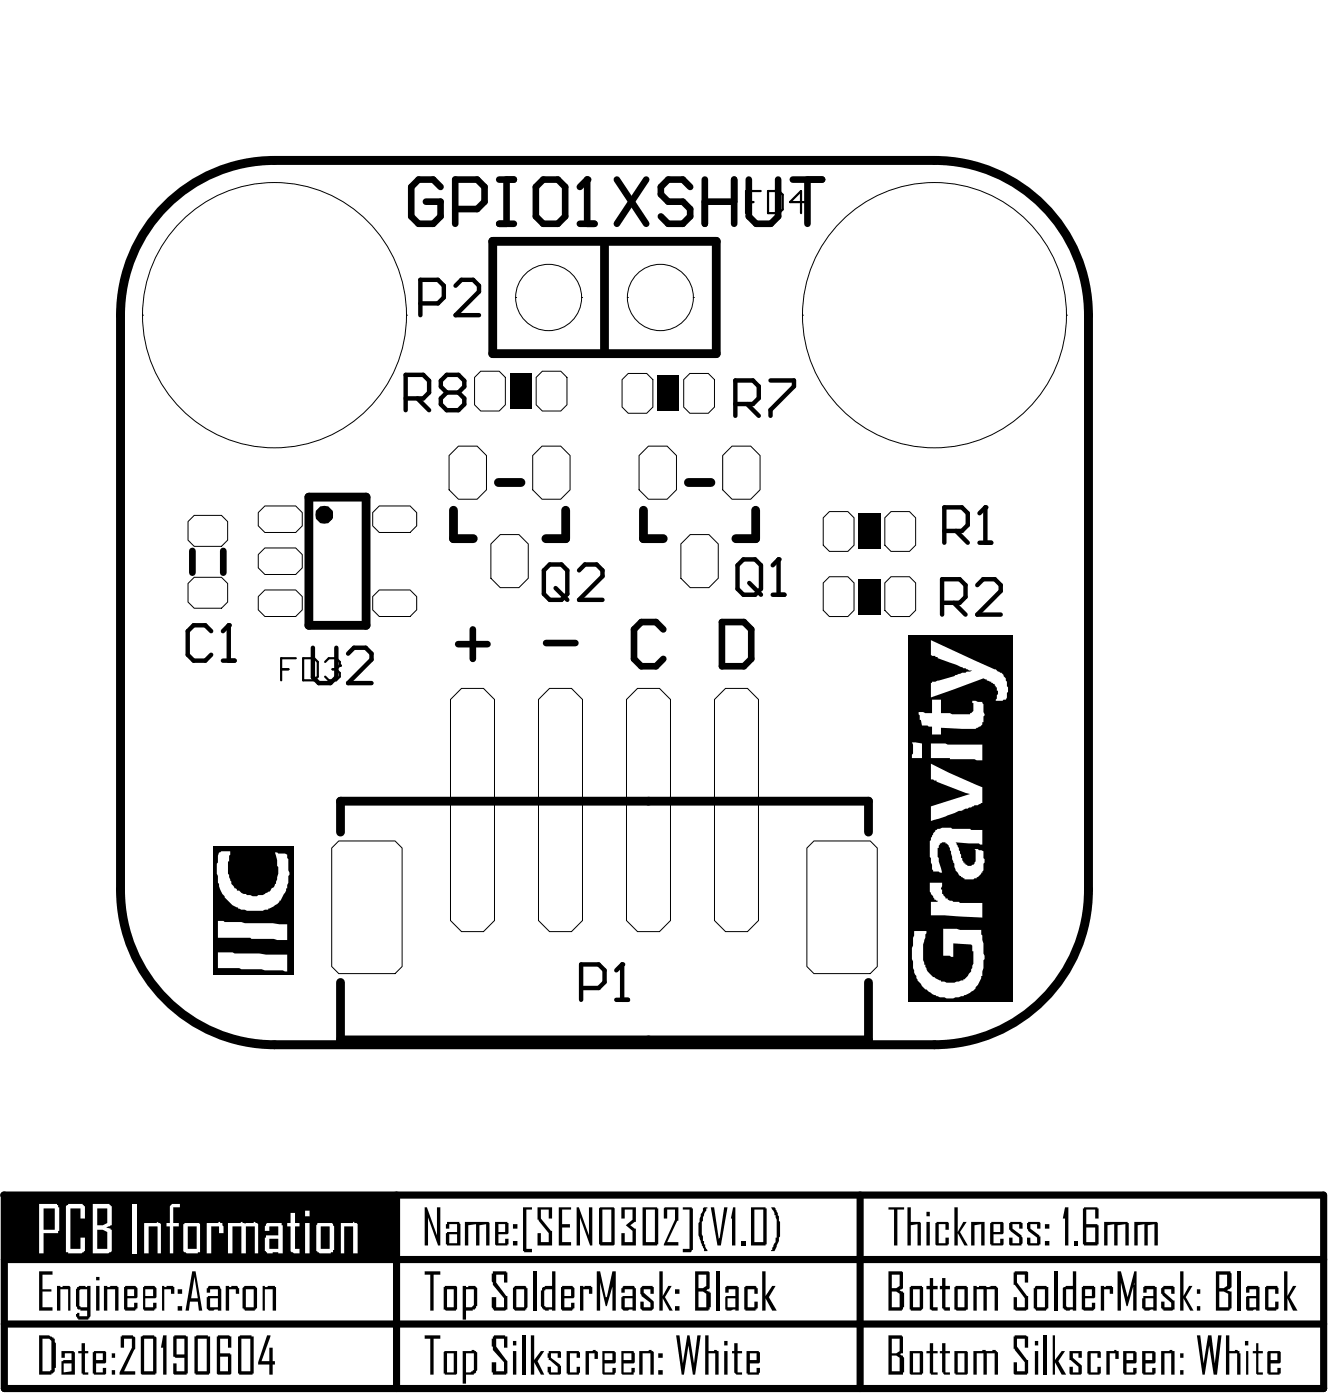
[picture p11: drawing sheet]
<svg xmlns="http://www.w3.org/2000/svg" width="50mm" height="53mm" viewBox="0 0 50 53" stroke-linecap="round" stroke-linejoin="round" font-family="sans-serif">
<path d="M.2 49.7h49.5M.2 47.3h49.5M14.9 44.9v7.2M32.3 44.9v7.2M49.7 44.9v7.2h-49.5v-7.2h49.4" fill="none" stroke="#000" stroke-width=".27"/>
<g fill="#000">
<path d="M3.1 50.4h.1v.3h.1v.1h-.1v.7h.1v.1h-.2v-.8h-.2v-.1h.2zM4.6 50.1h.4l.1 .1v.4l-.4 .9h.4v.1h-.6l.4-1v-.3h-.2v.3h-.2zM6.1 50.1h.1v1.5h-.1v-1h-.1zM10 50.1l.1 .1-.3 .9h.3v-.5h.1v.5h.1v.1h-.1v.4h-.1v-.4h-.4zM33.3 45.3h.6v.1h-.2v1.4h-.2v-1.4h-.2zM34.1 45.3h.1v.6h.4v.9h-.2v-.8h-.2v.8h-.1zM34.9 50.4h.1v.3h.2v.1h-.2v.7h.2v.1h-.3v-.8h-.1v-.1h.1zM35.1 45.9h.5v.3h-.1v-.2h-.3v.7h.3v-.2h.1v.3l-.5-.1zM35.4 50.4h.1v.3h.1v.1h-.1v.7h.1v.1l-.2-.1v-.7h-.1l.1-.1zM35.8 45.3h.1v1l.2-.4h.2l-.3 .4 .3 .5h-.1l-.3-.5v.5h-.1zM36.4 45.9h.5v.9h-.1v-.8h-.2v.8h-.2zM36.5 50.7h.9v.1v.8h-.1v-.8h-.3v.8h-.1v-.8h-.2v.8h-.2z"/>
<path d="M37.9 45.9h.5v.2h-.2v-.1h-.2v.1l.4 .4-.1 .3-.4-.1v-.2h.1v.2h.2v-.2l-.3-.3zM38.1 50.1l.5 .1v.4h-.1v-.3h-.3v.3l.4 .5-.1 .5h-.5v-.5h.2v.4h.3v-.4l-.5-.5zM38.6 45.9h.4v.2h-.1v-.1h-.2v.1l.3 .3v.4l-.5-.1v-.2h.2v.2h.2v-.2l-.4-.4zM39.2 50.1h.1v1.5h-.1zM39.5 50.1h.1v1l.2-.4h.2l-.3 .4 .3 .5h-.2l-.2-.5v.5h-.1zM40 45.3h.1v1.5h-.1v-1h-.1zM40.3 46.6h.1v.2h-.1zM40.1 50.7h.5v.3h-.1v-.2h-.2v.2l.3 .3v.3h-.5v-.3h.2v.2h.2v-.2l-.4-.2zM40.8 50.7l.5 .1v.2h-.1v-.2h-.3v.7h.3v-.2h.1v.3h-.5zM41.5 50.7h.5v.3h-.1v-.2h-.3v.8h-.1zM41.4 45.9h.9l.1 .9h-.2v-.8h-.3v.8h-.1v-.8h-.2v.8h-.2zM42.6 45.9h.8v.9h-.1v-.8h-.2v.8h-.2v-.8h-.2v.8h-.1z"/>
<path d="M43.6 50.7h.5v.9h-.2v-.8h-.2v.8h-.1zM44.9 50.1h.1l.2 1.2 .1-1.2h.2l.1 1.2 .1-1.2h.1l-.1 1.5h-.2l-.1-1.2-.2 1.2h-.1zM46 50.1h.1v.6h.3l.1 .1v.8h-.1v-.8h-.3v.8h-.1zM47.1 50.4h.1v.3h.2v.1h-.2v.7h.2v.1h-.3v-.8h-.1v-.1h.1z"/>
<path d="M1.5 50.1h.3l.3 .2v1.1l-.2 .2h-.4zM1.6 50.3v1.2h.3v-1.2h-.1z"/>
<path d="M2.3 50.7l.5 .1v.8h-.5v-.5h.4v-.3h-.3v.2h-.1zM2.4 51.2v.3h.3v-.3z"/>
<path d="M3.5 50.7l.5 .1v.3l-.4 .1v.3h.3v-.1h.1l-.1 .2h-.4zM3.6 50.8v.3h.3v-.3z"/>
<path d="M4.2 50.8h.1v.2h-.1zM4.2 51.4h.1v.2h-.1z"/>
<path d="M5.3 50.2l.5-.1 .1 .1-.1 1.4h-.5zM5.4 50.3v1.2h.3v-1.2z"/>
<path d="M6.5 50.1l.5 .1v1.4h-.5v-.4h.1v.3h.3v-.5l-.4-.1zM6.6 50.3v.6h.3v-.6z"/>
<path d="M7.3 50.2h.6l-.1 1.4h-.5zM7.4 50.3v1.2h.4v-1.2z"/>
<path d="M8.2 50.1l.5 .1v.4h-.1v-.3h-.3v.5l.4 .1-.1 .7h-.5zM8.3 50.9v.6h.3v-.6z"/>
<path d="M8.9 50.2h.6v1.4h-.6zM9.1 50.3v1.2h.3v-1.2z"/>
<path d="M33.3 50.1l.6 .1v.6l-.1 .1 .1 .1v.6h-.6zM33.5 50.3v.5h.1l.2-.1v-.4zM33.5 50.9v.6h.3v-.5z"/>
<path d="M34.1 50.7l.5 .1v.8h-.5zM34.3 50.8v.7h.2v-.7z"/>
<path d="M34.8 45.5h.1v.2h-.1zM34.8 45.9h.1v.9h-.1z"/>
<path d="M35.8 50.7l.5 .1v.8h-.5zM35.9 50.8v.7h.3v-.7z"/>
<path d="M37.2 45.9h.5v.4h-.4v.4h.2v-.2h.2l-.1 .3-.4-.1zM37.3 46v.3h.2v-.3z"/>
<path d="M38.8 50.3h.2v.2h-.2zM38.8 50.7h.2v.9h-.2z"/>
<path d="M39.2 46h.2v.1h-.2zM39.2 46.6h.2v.2h-.2z"/>
<path d="M40.7 45.3l.5 .1v.4h-.1v-.4h-.3v.6h.4v.8l-.6-.1zM40.8 46.1v.5h.3v-.5z"/>
<path d="M42.1 50.7l.5 .1v.3l-.3 .1v.3h.2v-.1h.1v.2h-.5zM42.3 50.8v.3h.2v-.3z"/>
<path d="M42.9 50.7l.5 .1v.3l-.4 .1v.3h.2v-.1h.2l-.1 .2h-.4zM43 50.8v.3h.2v-.3z"/>
<path d="M44.3 50.8h.1v.2h-.1zM44.3 51.4h.1v.2h-.1z"/>
<path d="M46.7 50.3h.1v.2h-.1zM46.8 50.7v.9z"/>
<path d="M47.6 50.7l.5 .1v.3l-.4 .1v.3h.2v-.1h.2l-.1 .2h-.4zM47.7 50.8v.3h.2v-.3z"/>
</g>
<path d="M.2 44.9h14.6v2.4h-14.6z" fill-rule="evenodd" fill="#000"/>
<g fill="#fff">
<path d="M2.6 45.2h.5l.1 .1v.5h-.2v-.4h-.4v1.5h.4v-.4h.2v.5l-.1 .1-.6-.1v-1.7z"/>
<path d="M4.9 45.2h.2v1.9h-.2z"/>
<path d="M5.4 45.9h.5l.1 .1v1.1h-.1v-1.1h-.3v1.1h-.2z"/>
<path d="M6.5 45.2h.3v.1h-.3v.6h.2v.1h-.2v1.1h-.1v-1.1h-.2v-.1h.2v-.6z"/>
<path d="M7.8 45.9h.5l.1 .1v.3h-.2v-.3h-.3v1.1h-.1z"/>
<path d="M8.6 45.9h1l.1 1.2h-.1v-1.1h-.4v1.1h-.1v-1.1h-.4v1.1h-.1z"/>
<path d="M10.9 45.5h.2v.4h.1v.1h-.1v.9h.1v.2l-.3-.1v-1h-.1v-.1h.1z"/>
<path d="M12.8 45.9h.5l.1 .1v1.1h-.1v-1.1h-.4v1.1h-.1z"/>
<path d="M1.5 45.2h.6l.1 .1v.9v.1h-.6v.8h-.1zM1.6 45.4v.8h.5v-.8z"/>
<path d="M3.5 45.2h.6l.1 .1v.7l-.2 .1 .2 .1v.8l-.1 .1h-.6zM3.6 45.4v.6h.3l.1-.1v-.5zM3.6 46.2v.7h.4v-.6z"/>
<path d="M6.9 45.9l.6 .1v1l-.1 .1h-.4l-.1-.1zM7 46v.9h.4v-.9z"/>
<path d="M10 45.9h.6v1.2h-.6l-.1-.1 .1-.6h.4v-.4h-.3v.2h-.2zM10.1 46.5v.4h.3v-.4z"/>
<path d="M11.4 45.5h.2v.2h-.2zM11.4 45.9h.2v1.2h-.2z"/>
<path d="M11.9 45.9h.6v.1v.9l-.1 .2h-.4l-.1-.1zM12 46v.9h.4v-.9z"/>
</g>
<g fill="#000">
<path d="M1.5 47.7h.5v.2h-.4v.5h.3v.1h-.3v.6h.4v.1h-.5zM2.1 48.3h.5v.9v-.8h-.3v.8h-.2zM3.9 48.3h.5v.9h-.1v-.8h-.3v.8h-.1zM6.1 48.3h.4v.3h-.1v-.2h-.2v.8h-.1zM8.5 48.3h.4l.1 .1v.2h-.2v-.2h-.2v.8h-.1zM9.9 48.3h.5v.9h-.2v-.8h-.3v.8zM15.9 45.3h.1l.4 1.1v-1.1h.1v1.5h-.1l-.3-1.1v1.1h-.2zM15.9 50.1h.6v.2h-.2v1.3h-.2v-1.3h-.2zM15.9 47.7h.6v.2h-.2v1.3h-.2v-1.3h-.2zM17.4 45.9h.9l.1 .9h-.2v-.8h-.2v.8h-.1v-.8h-.3v.8h-.2zM18.5 50.1l.5 .1v.4h-.1v-.3h-.3v.3l.4 .5v.5h-.5v-.1v-.4h.1v.4h.3v-.4l-.4-.5zM18.5 47.7l.5 .1v.4h-.1v-.3h-.3v.3l.4 .5v.5h-.5v-.1v-.4h.1v.4h.3v-.4l-.4-.6z"/>
<path d="M19.6 50.1h.1v1.5h-.1zM19.6 45.3h.4v.1h-.2v1.5h.2v.1h-.4zM20 47.7h.1v1.5h-.1zM19.9 50.1h.1v1l.3-.4h.1l-.2 .4 .2 .5h-.1l-.3-.5v.5h-.1zM20.2 45.3h.5v.5h-.1v-.4h-.3v.4l.4 .4v.6h-.5v-.5h.1v.3h.3v-.3l-.4-.5zM20.6 50.7l.5 .1v.2h-.2v-.2h-.2v.2l.4 .3-.1 .3h-.4l-.1-.1v-.2h.2v.2h.2v-.2l-.4-.3zM21 45.3h.4v.1h-.3v.6h.3v.1h-.3v.5h.3v.2h-.4zM21.3 50.7l.5 .1v.2h-.2v-.2h-.2v.7h.2v-.2h.2l-.1 .3h-.4zM21.6 45.3h.1l.4 1.1v-1.1h.1v1.5h-.1l-.3-1.1v1.1h-.2zM21.8 48.3h.4v.3h-.1v-.2h-.2v.8h-.1zM22 50.7h.2a.14 .14 0 0 1 .1 0 .14 .14 0 0 1 .1 .1v.2h-.1v-.2h-.2v.8h-.1zM22.4 47.7h.1l.3 1 .2-1h.1v1.5h-.1v-1l-.2 .8-.3-.8v1h-.1z"/>
<path d="M23.3 45.3h.6v.6l-.2 .1 .2 .1v.7h-.6v-.5h.1v.3h.3v-.4l-.2-.2 .2-.2v-.4h-.3v.4h-.1zM24 50.7h.3a.14 .14 0 0 1 .1 0 .14 .14 0 0 1 .1 .1v.8h-.1v-.8h-.3v.8h-.1zM24.1 48.3h.4v.3h-.1v-.2h-.2v.1l.3 .4v.2l-.1 .1h-.3l-.1-.1v-.2h.2v.2h.2v-.2l-.4-.3zM24.7 47.7h.2v1l.2-.4h.1l-.2 .4 .2 .5h-.1l-.2-.5v.5h-.2zM25 45.3h.5v.5l-.5 .8h.5v.2h-.6l.4-1v-.4h-.3v.4h-.1zM25.6 45.3l.4 .1v1.5l-.1 .1h-.3v-.1h.3v-1.5h-.3zM25.4 50.1h.1l.1 1.2 .2-1.2h.1l.1 1.2 .2-1.2h.1l-.2 1.5h-.1l-.2-1.2-.1 1.2h-.1zM26.4 45.3l.1 .1-.2 .5v.4l.2 .7h-.1v-.2a1.53 1.53 0 0 1 0-1.5zM26.5 50.1h.1v.6h.4v.9h-.2v-.8h-.2v.8h-.1zM26.9 47.7h.1v1.5h-.1zM26.7 45.3h.1l.2 1.3 .2-1.3h.1l-.3 1.5h-.1zM27.5 45.3h.1v1.5h-.1l-.1-1z"/>
<path d="M27.6 50.4h.1v.3h.1v.1h-.1v.7h.1v.1l-.2-.1v-.7h-.1l.1-.1zM27.8 46.6h.2v.2h-.2zM28 48.3h.3l.1 .1v.2h-.1v-.2h-.2v.7h.2v-.2h.1v.2l-.1 .1h-.4zM28.6 47.7h.1v1l.3-.4h.1l-.2 .4 .2 .5h-.1l-.3-.5v.5h-.1zM28.9 45.3l.2 .1 .2 .6a1.45 1.45 0 0 1-.2 1l-.2-.1 .2-.4v-.7zM34.9 48h.1v.3h.2v.1h-.2v.7h.2v.1h-.3v-.8h-.1v-.1h.1zM35.4 48h.1v.3h.1v.1h-.1v.7h.1v.1l-.2-.1v-.7h-.1zM36.5 48.3h.6a.21 .21 0 0 1 .3 .1v.8h-.1v-.8h-.3v.8h-.1v-.8h-.2v.8h-.2zM38.1 47.7l.5 .1v.4h-.1v-.3h-.3v.3l.4 .5v.5h-.1h-.5v-.5h.2v.4h.3v-.4l-.5-.5zM39.5 47.7h.2v1.5h-.2zM41.3 48.3h.5v.3h-.2v-.2h-.2v.8h-.1zM41.9 47.7h.2l.2 1 .3-1v1.5h-.1l.1-1-.3 .8-.2-.8v1h-.2z"/>
<path d="M43.7 48.3h.4v.3h-.2v-.2h-.2v.1l.4 .3v.4h-.1h-.3l-.1-.1v-.2h.1v.2h.2v-.2l-.3-.3zM44.3 47.7h.1v1l.2-.4h.1l-.2 .4 .3 .5h-.1l-.3-.5v.5h-.1zM46.4 47.7h.1v1.5h-.1zM47.5 48.3h.4l.1 .1v.2h-.2v-.2h-.2v.7h.2v-.2h.2v.2l-.1 .1h-.4zM48.2 47.7h.1v1l.2-.4h.1l-.2 .4 .3 .5h-.2l-.2-.5v.5h-.1z"/>
<path d="M2.9 48.3h.5v1.1l-.1 .1h-.4v-.1v-.1h.1v.1h.3v-.2h-.3l-.1-.2zM3 48.4v.6l.3 .1v-.7z"/>
<path d="M3.6 47.9h.1v.2h-.1zM3.6 48.3h.1v.9h-.1z"/>
<path d="M4.7 48.3h.4l.1 .1-.1 .3h-.3v.4h.2v-.2h.2l-.1 .3h-.4zM4.8 48.4v.3h.2v-.3z"/>
<path d="M5.4 48.3h.4l.1 .1-.1 .3h-.3v.4h.2v-.2h.2l-.1 .3h-.4zM5.5 48.4v.3h.2v-.3z"/>
<path d="M6.7 48.4h.1v.2h-.1zM6.7 49h.1v.2h-.1z"/>
<path d="M7.2 47.7h.1l.3 1.5h-.1l-.1-.3h-.3v.3h-.1zM7.3 47.9l-.1 .8h.2z"/>
<path d="M7.8 48.3h.5v.9h-.5v-.1v-.4h.4v-.3h-.3v.1h-.1zM7.9 48.7v.4h.3v-.4z"/>
<path d="M9.2 48.3h.4v.1v.7v.1h-.4l-.1-.1v-.7zM9.2 48.4v.7h.3v-.7z"/>
<path d="M16.7 50.7h.5l-.1 .9h-.5zM16.8 50.8v.7h.2v-.7z"/>
<path d="M16.7 48.3h.5l-.1 .9h-.5zM16.8 48.4v.7h.2v-.7z"/>
<path d="M16.8 45.9h.4l.1 .9-.6-.1v-.4h.5v-.3h-.3v.1h-.2zM16.9 46.3v.4h.3v-.4z"/>
<path d="M17.4 50.7h.4l.1 .1v.6l-.1 .2h-.3v.3h-.1zM17.5 50.8v.7h.2l.1-.1v-.6z"/>
<path d="M17.4 48.3h.4l.1 .1v.6l-.2 .2h-.2v.3h-.1zM17.5 48.4v.7h.2l.1-.1v-.6z"/>
<path d="M18.6 45.9h.5v.4h-.4v.4h.3v-.2h.1l-.1 .3-.4-.1zM18.7 46v.3h.3v-.3z"/>
<path d="M19.2 50.3h.2v.2h-.2zM19.2 50.7h.2v.9h-.2z"/>
<path d="M19.2 46h.2v.1h-.2zM19.2 46.6h.2v.2h-.2z"/>
<path d="M19.3 48.3h.4l.1 .1v.7l-.1 .1h-.4l-.1-.1v-.7zM19.4 48.4v.7h.3v-.7z"/>
<path d="M20.7 47.7h.1v1.5h-.3l-.2-.2v-.6l.2-.1h.2zM20.5 48.4l-.1 .6 .3 .1v-.7z"/>
<path d="M21.1 48.3h.4l.1 .1-.1 .3h-.3v.4h.2v-.2h.2l-.1 .3h-.4zM21.2 48.4v.3h.2v-.3z"/>
<path d="M22.5 45.3l.6 .1-.1 1.4-.5-.1zM22.6 45.4v1.2h.3v-1.2z"/>
<path d="M22.6 50.7l.5 .1v.3l-.4 .1v.3h.3v-.1h.1v.2h-.5zM22.7 50.8v.3h.3v-.3z"/>
<path d="M23.3 50.7h.5v.4l-.4 .1v.3h.3v-.1h.1v.2h-.5zM23.4 50.8v.3h.3v-.3z"/>
<path d="M23.4 48.3h.4l.1 .1v.8h-.5l-.1-.1v-.4h.4v-.3h-.3v.1h-.1zM23.4 48.7v.4h.3v-.4z"/>
<path d="M24.1 45.3l.6 .1v1.4h-.6zM24.2 45.4v1.2h.4v-1.2z"/>
<path d="M24.7 50.8h.2v.2h-.2zM24.7 51.4h.2v.2h-.2z"/>
<path d="M25.3 48.4h.2v.2h-.2zM25.3 49h.2v.2h-.2z"/>
<path d="M26.1 47.7l.5 .1v.6h-.1l.2 .1v.6l-.1 .1h-.5zM26.2 47.9v.5h.2l.1-.1v-.4zM26.2 48.5v.6h.3v-.5z"/>
<path d="M27.2 50.3h.1v.2h-.1zM27.2 50.7h.1v.9h-.1z"/>
<path d="M27.3 48.3h.4v.9h-.5v-.5h.4v-.3h-.3v.1h-.1zM27.3 48.7v.4h.3v-.4z"/>
<path d="M28 50.7l.5 .1v.3l-.4 .1v.3h.3v-.1h.1v.2h-.5zM28.1 50.8v.3h.3v-.3z"/>
<path d="M28.2 45.3l.6 .1-.1 1.4h-.5zM28.3 45.4v1.2h.3v-1.2z"/>
<path d="M33.3 47.7l.6 .1v.6h-.1l.1 .1v.6l-.1 .1h-.5zM33.5 47.9v.5h.1l.2-.1v-.4zM33.5 48.5v.6h.3v-.5z"/>
<path d="M34.2 48.3h.4v.8v.1h-.5zM34.3 48.4v.7h.2v-.7z"/>
<path d="M35.9 48.3h.4v.9h-.1h-.4zM35.9 48.4v.7h.3v-.7z"/>
<path d="M38.9 48.3h.4v.8v.1h-.4l-.1-.1v-.7zM38.9 48.4v.7h.3v-.7z"/>
<path d="M40.3 47.7h.1v1.5h-.4l-.1-.1v-.7l.4-.1zM40 48.4v.6l.3 .1v-.7z"/>
<path d="M40.6 48.3h.5v.4h-.4v.4h.3v-.2h.1l-.1 .3h-.4zM40.7 48.4v.3h.3v-.3z"/>
<path d="M42.9 48.3h.5v.9h-.5v-.1v-.4h.4v-.3h-.3v.1h-.1zM43 48.7v.4h.3v-.4z"/>
<path d="M44.9 48.4h.1v.2h-.1zM44.9 49h.1v.2h-.1z"/>
<path d="M45.6 47.7h.6v.1v.5l-.2 .1 .2 .1v.6l-.1 .1h-.5zM45.8 47.9v.5h.1l.1-.1v-.4zM45.8 48.5v.6h.3v-.5z"/>
<path d="M46.8 48.3h.5v.9h-.5v-.5h.3v-.3h-.2v.1h-.1zM46.9 48.7v.4h.2v-.4z"/>
</g>
<g fill="none" stroke="#000" stroke-width=".04">
<path d="M5.3 11.8h.1M5.3 11.8a5 5 0 0 0 5 5 5 5 0 0 0 5-5M5.3 11.8a5 5 0 0 1 5-4.9 5 5 0 0 1 5 4.9M7.3 19.4h1l.2 .2v.7l-.2 .2h-1l-.2-.2v-.7zM9.9 19h1.2l.2 .2v.5l-.2 .3h-1.2l-.2-.3v-.5zM14.2 19h1.2l.2 .2v.5l-.2 .3h-1.2l-.2-.3v-.5zM15.3 11.8h.1M17.2 16.8h.7l.4 .3v1.3l-.4 .3h-.7l-.3-.3v-1.3zM18 13.9h.7l.3 .3v1l-.3 .2h-.7l-.2-.2v-1zM19.3 11.2h.1M19.3 11.2a1.24 1.24 0 0 0 1.3 1.2 1.24 1.24 0 0 0 1.2-1.2M19.3 11.2a1.24 1.24 0 0 1 1.3-1.3 1.24 1.24 0 0 1 1.2 1.3"/>
<path d="M20.3 16.8h.7l.4 .3v1.3l-.4 .3h-.7l-.3-.3v-1.3zM20.3 13.9h.7l.3 .3v1l-.3 .2h-.7l-.2-.2v-1zM21.8 11.2h.1M23.5 11.2h.1M23.5 11.2a1.24 1.24 0 0 0 1.3 1.2 1.24 1.24 0 0 0 1.2-1.2M23.5 11.2a1.24 1.24 0 0 1 1.3-1.3 1.24 1.24 0 0 1 1.2 1.3M23.6 14h.7l.2 .3v1l-.2 .2h-.7l-.3-.2v-1zM24.3 16.8h.7l.4 .3v1.3l-.4 .3h-.7l-.3-.3v-1.3zM25.9 14h.7l.2 .3v1l-.2 .2h-.7l-.2-.2v-1zM26 11.2h.1M27.5 16.8h.7l.3 .3v1.3l-.3 .3h-.7l-.4-.3v-1.3zM30.1 11.8h.1"/>
<path d="M30.1 11.8a5 5 0 0 0 5 5 5 5 0 0 0 4.9-5M30.1 11.8a5 5 0 0 1 5-4.9 5 5 0 0 1 4.9 4.9M31.1 19.2h.7l.2 .2v1.1l-.2 .2h-.7l-.2-.2v-1.1zM33.4 19.2h.7l.3 .2v1.1l-.3 .2h-.7l-.2-.2v-1.1zM40 11.8h.1M7.3 21.7h1l.2 .2v.7l-.2 .2h-1l-.2-.2v-.7zM9.9 22.2h1.2l.2 .2v.5l-.2 .2h-1.2l-.2-.2v-.5zM9.9 20.6h1.2l.2 .2v.5l-.2 .3h-1.2l-.2-.3v-.5zM12.7 31.6h2.1l.3 .2v4.5l-.3 .3h-2.1l-.3-.3v-4.5zM14.2 22.2h1.2l.2 .2v.5l-.2 .2h-1.2l-.2-.2v-.5zM17.3 25.8h.8l.5 .5v8.3l-.5 .4h-.8l-.4-.4v-8.3zM18.8 20.1h.7l.3 .3v1.3l-.3 .4h-.7l-.4-.4v-1.3z"/>
<path d="M20.6 25.8h.8l.5 .5v8.3l-.5 .4h-.8l-.4-.4v-8.3zM23.9 25.8h.8l.5 .5v8.3l-.5 .4h-.8l-.4-.4v-8.3zM25.9 20.1h.7l.4 .3v1.3l-.4 .4h-.7l-.4-.4v-1.3zM27.2 25.8h.8l.5 .5v8.3l-.5 .4h-.8l-.4-.4v-8.3zM30.5 31.6h2.2l.2 .2v4.5l-.2 .3h-2.2l-.2-.3v-4.5zM31.1 21.7h.7l.2 .2v1l-.2 .2h-.7l-.2-.2v-1zM33.4 21.7h.7l.3 .2v1l-.3 .2h-.7l-.2-.2v-1z"/>
</g>
<path d="M10.3 39.2a5.8 5.8 0 0 1-5.8-5.8v-21.6a5.8 5.8 0 0 1 5.8-5.8h24.8a5.8 5.8 0 0 1 5.7 5.8v21.6a5.8 5.8 0 0 1-5.7 5.8M10.3 39.2h24.8" fill="none" stroke="#000" stroke-width=".34"/>
<path d="M11.6 18.7h2.1v4.8h-2.1zM17 19.2v1h.8M18.5 9.1h8.4v4.2h-8.4zM18.7 18.1h.8M21.2 19.2v1h-.7M22.7 9.1v4.2M24.1 19.2v1h.8M25.8 18.1h.9M28.4 19.2v1h-.8M12.8 31.2v-1.1h19.8v1.1M12.8 36.9v2.1h19.8v-2.1" fill="none" stroke="#000" stroke-width=".33"/>
<g fill="none" stroke="#000" stroke-width=".25">
<path d="M16.5 7l-.2-.3h-.6l-.3 .3v1.1l.3 .3h.6l.2-.3v-.5h-.5M17.1 7.8h.8l.3-.2v-.6l-.3-.3h-.8v1.7M18.7 6.7h.6M18.7 8.4h.6M19 6.7v1.7M20.4 6.7h.5l.3 .3v1.1l-.3 .3h-.5l-.3-.3v-1.1zM21.8 8.4h.5M22 6.7h.1M22 6.7v1.7M22 6.7l-.2 .3M7.2 20.7v.8M8.4 20.7v.8"/>
<path d="M17.2 24.2h1.1M17.7 23.6v1.1M20.5 24.1h1.1M24.9 23.6l-.3-.2h-.5l-.3 .2v1.1l.3 .3h.5l.3-.3M27.1 23.4h.8l.3 .2v1.1l-.3 .3h-.8z"/>
</g>
<g fill="#000">
<path d="M19.1 14h.9v1.3h-.9z" fill-rule="evenodd"/>
<path d="M24.7 14.1h.8v1.3h-.8z" fill-rule="evenodd"/>
<path d="M32.2 21.7h.8v1.4h-.8z" fill-rule="evenodd"/>
<path d="M32.2 19.3h.8v1.3h-.8z" fill-rule="evenodd"/>
<path d="M34.1 23.9h3.9v13.7h-3.9z" fill-rule="evenodd"/>
</g>
<g fill="none" stroke="#000" stroke-width=".17">
<path d="M15.2 15h.7l.2-.3v-.4l-.2-.2h-.7v1.3M15.7 15l.4 .4M15.8 11.4h.6l.3-.2v-.5l-.3-.2h-.6v1.3M16.8 14.7l-.3-.2v-.2l.3-.2h.4l.2 .2v.2l-.2 .2M16.8 14.7l-.3 .3v.2l.3 .2h.4l.2-.2v-.2l-.2-.3M16.8 14.7h.4M17.1 10.7l.2-.2h.5l.2 .2v.2l-.9 .9h.9M27.6 15.2h.7l.2-.3v-.4l-.2-.2h-.7v1.3M28 15.2l.5 .4M28.9 14.3h.9v.2l-.9 .9v.2M35.4 19.9h.7l.2-.2v-.4l-.2-.3h-.7v1.4M35.9 19.9l.4 .5"/>
<path d="M37 19h.1M37 19v1.4M37 19l-.2 .3M7.9 23.7l-.2-.2h-.4l-.3 .2v.9l.3 .2h.4l.2-.2M8.4 24.8h.4M8.6 23.5h.1M8.6 23.5v1.3M8.6 23.5l-.2 .2M11.7 24.3v1.1l.3 .2h.4l.2-.2v-1.1M13.1 24.5l.2-.2h.4l.2 .2v.3l-.8 .8h.8M20.6 21.2h.5l.2 .2v.9l-.2 .2h-.5l-.2-.2v-.9zM20.8 22.1l.5 .4"/>
<path d="M21.7 21.4l.2-.2h.5l.2 .2v.2l-.9 .9h.9M21.8 37.1h.7l.2-.2v-.5l-.2-.2h-.7v1.3M23.1 37.5h.5M23.3 36.2h.1M23.3 36.2v1.3M23.3 36.2l-.2 .2M27.9 21h.4l.3 .2v.9l-.3 .2h-.4l-.2-.2v-.9zM28.1 21.9l.5 .4M29 22.3h.4M29.2 21h.1M29.2 21v1.3M29.2 21l-.2 .2"/>
<path d="M35.4 22.6h.6l.2-.2v-.4l-.2-.3h-.6v1.4M35.8 22.6l.4 .5M36.7 22l.2-.3h.4l.3 .3v.2l-.9 .9h.9M36.8 20.4h.4"/>
</g>
<path d="M28 7.6h.3M28.5 7.2h-.5v.8M28.8 7.2h.4l.2 .1v.6l-.2 .1h-.4zM30.2 7.6h-.6l.5-.4v.8M10.5 25.1h.3M11.1 24.7h-.6v.8M11.4 24.7h.4l.1 .2v.5l-.1 .1h-.4zM12.2 24.9l.1-.2h.3l.2 .2v.1M12.5 25.1h.1M12.6 25.1l.2 .2v.1l-.2 .1h-.3l-.1-.1M12.8 25h.1M12.8 25l-.2 .1" fill="none" stroke="#000" stroke-width=".08"/>
<g fill="#fff">
<path d="M34.3 35h.5a1.95 1.95 0 0 0 0 1.3 .92 .92 0 0 0 1.2 .6 .92 .92 0 0 0 .5-1.2l-.1-.2-.6-.1v.2a.22 .22 0 0 1-.1 .3 .22 .22 0 0 1-.3-.2v-.6a.21 .21 0 0 1 .1-.2 .21 .21 0 0 1 .2 0h.8a.25 .25 0 0 1 .4 .3v.8a1.35 1.35 0 0 1-1.3 1.5 1.35 1.35 0 0 1-1.3-1.4l-.1-.5z"/>
<path d="M34.9 33.1h.1a.24 .24 0 0 1 .4 .2 .59 .59 0 0 0 .6 .6h.7a.12 .12 0 0 1 .2 0 .12 .12 0 0 1 0 .2v.4l-2-.1v-.5l.3-.1a.58 .58 0 0 1-.3-.7z"/>
<path d="M35.1 31.2l.3-.1 1.5 .1v.5l-1-.1 .2 .5a.3 .3 0 0 0 .1 .3 .3 .3 0 0 0 .4 0v-.5a.36 .36 0 0 1 .3 .1 .36 .36 0 0 1 0 .4 .55 .55 0 0 1-.5 .6 .55 .55 0 0 1-.6-.6l-.1-.4a.29 .29 0 0 0-.1-.3 .29 .29 0 0 0-.3 0l-.1 .1v.4l.2 .6-.2-.1a.17 .17 0 0 1-.2 0 .17 .17 0 0 1 0-.2l-.1-.9z"/>
<path d="M34.9 28.7l2 .9v.1a.4 .4 0 0 1-.4 .6l-1.6 .5v-.5l1.5-.5-1.3-.5a.4 .4 0 0 1-.2-.5z"/>
<path d="M34.5 26.7l.5 .1v-.5h.3v.5h.7a.35 .35 0 0 0 .5 0 .35 .35 0 0 0 0-.5l.4 .1v.2a.55 .55 0 0 1-.3 .8l-1.3-.1v.3h-.3v-.3l-.4-.1z"/>
<path d="M34.9 24l2.4 1.1a.76 .76 0 0 1 .4 1.2h-.3a.6 .6 0 0 0-.5-.8l-2 .7v-.1a.36 .36 0 0 1 .3-.5l1.3-.4-1.3-.5a.42 .42 0 0 1-.3-.6z"/>
<path d="M34.2 27.9h.4v.3a.22 .22 0 0 1-.1 .3 .22 .22 0 0 1-.3-.1zM34.9 27.9l1.8 .1a.19 .19 0 0 1 .2 .1 .19 .19 0 0 1 0 .2 .15 .15 0 0 1 0 .2 .15 .15 0 0 1-.2 0h-1.8z"/>
</g>
<path d="M8 31.8h3v4.8h-3z" fill-rule="evenodd" fill="#000"/>
<g fill="#fff">
<path d="M8.2 35.8h2.6v.7l-2.6-.2z"/>
<path d="M8.2 34.6l2.6 .1v.6l-2.6-.1z"/>
<path d="M8.2 32h.4v.4a.97 .97 0 0 0 .5 1.2 .97 .97 0 0 0 1.3-.5v-.3v-.8a.46 .46 0 0 1 .4 .2 .46 .46 0 0 1 0 .5l.1 .1a1.32 1.32 0 0 1-1.1 1.4 1.42 1.42 0 0 1-1.7-1.6z"/>
</g>
<path d="M23.1 6.7l1.1 1.7M24.2 6.7l-1.1 1.7M25.9 7l-.3-.3h-.5l-.3 .3v.3l.3 .3h.5l.3 .2v.3l-.3 .3h-.5l-.3-.3M26.4 7.6h1.1M26.4 6.7v1.7M27.5 6.7v1.7M28.1 6.7v1.4l.3 .3h.5l.3-.3v-1.4M29.7 6.7h1.1M30.3 6.7v1.7" fill="none" stroke="#000" stroke-width=".25"/>
<circle cx="12.2" cy="19.3" r=".08" fill="none" stroke="#000" stroke-width=".5"/>
</svg>
